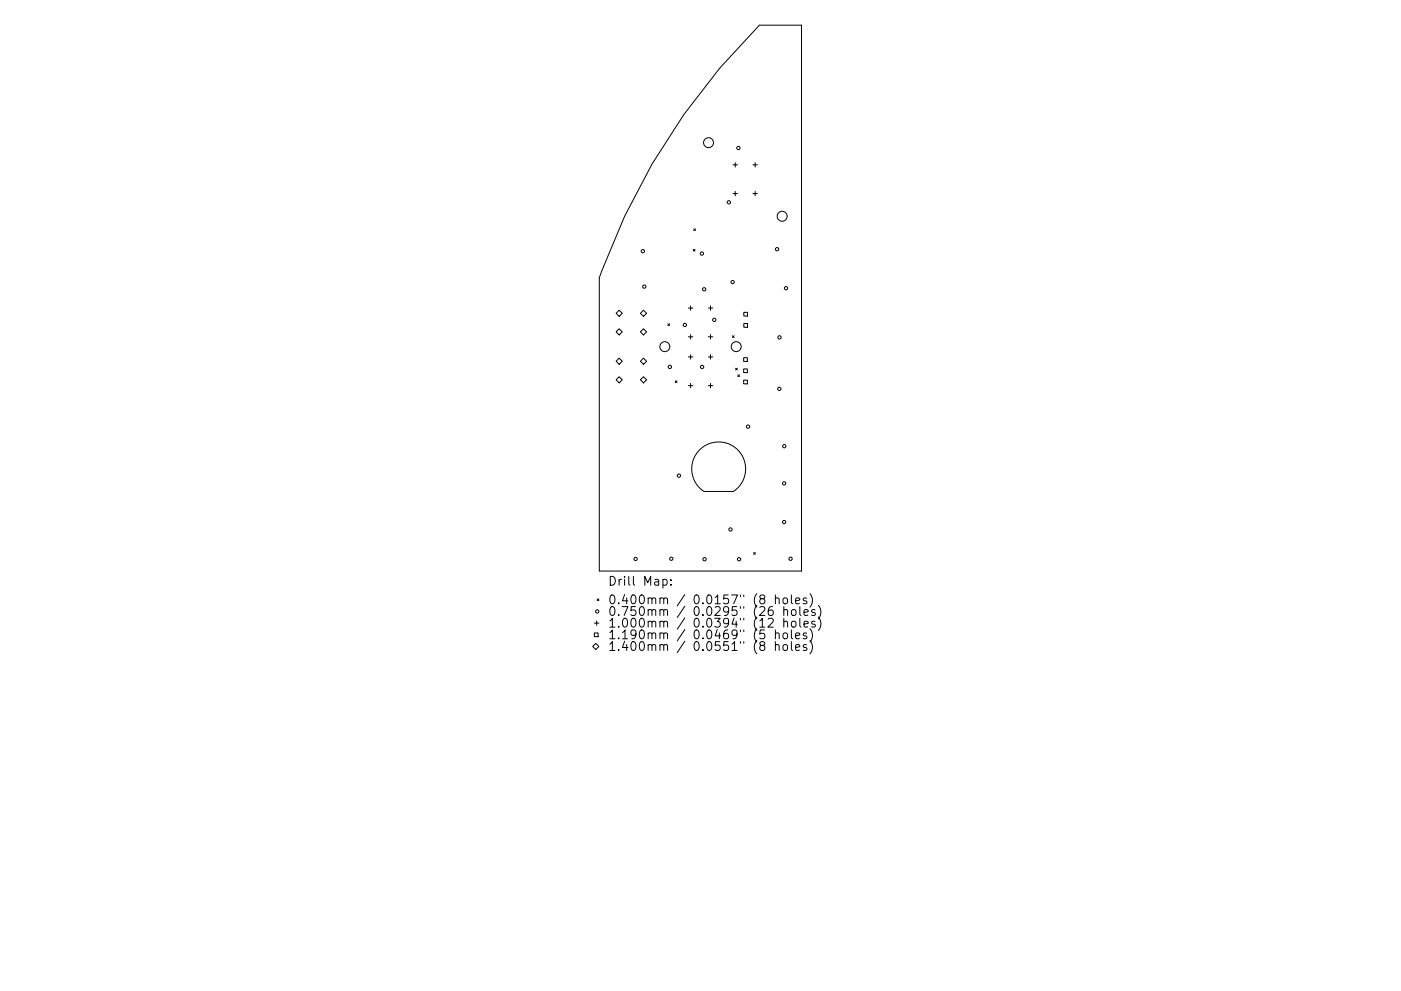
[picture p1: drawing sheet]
<svg xmlns="http://www.w3.org/2000/svg" width="297mm" height="210mm" viewBox="0 0 297 210" stroke-linecap="round" stroke-linejoin="round" font-family="sans-serif">
<defs><g id="words">
<g font-size="2.6">
<text x="128.8" y="124.3">Drill Map:</text>
<text x="128.8" y="128.2">0.400mm / 0.0157&quot; (8 holes)</text>
<text x="128.8" y="130.7">0.750mm / 0.0295&quot; (26 holes)</text>
<text x="128.8" y="133.1">1.000mm / 0.0394&quot; (12 holes)</text>
<text x="128.8" y="135.6">1.190mm / 0.0469&quot; (5 holes)</text>
<text x="128.8" y="138.1">1.400mm / 0.0551&quot; (8 holes)</text>
</g>
</g></defs>
<g fill="none" stroke="#000" stroke-width=".21">
<path d="M161 5.3h8.9v115.9h-42.8v-62.3a142.9 142.9 0 0 1 33.9-53.6zM155.4 35h1M155.9 34.5v.9M159.6 35h1M160.1 34.5v.9M147 52.9l.4 .4M147.1 48.6l.4 .3M147.4 52.9l-.4 .4M147.5 48.6l-.4 .3M155.4 41.1h1M155.9 40.6v.9M159.6 41.1h1"/>
<path d="M160.1 40.6v.9M130.6 70.4l.7-.6 .6 .6-.6 .7zM131.3 65.8l.6 .7-.6 .6-.7-.6zM131.3 76l.6 .6-.6 .7-.7-.7zM131.3 79.9l.6 .7-.6 .6-.7-.6zM135.8 70.4l.6-.6 .7 .6-.7 .7zM136.4 65.8l.7 .7-.7 .6-.6-.6zM136.4 76l.7 .6-.7 .7-.6-.7zM136.4 79.9l.7 .7-.7 .6-.6-.6zM141.6 68.7l.4 .4M142 68.7l-.4 .4M146 65.4h.9"/>
<path d="M146 71.5h.9M146 75.7h.9M146.4 64.9v.9M146.4 71v.9M146.4 75.3v.9M150.2 65.4h.9M150.2 71.5h.9M150.2 75.7h.9M150.6 64.9v.9M150.6 71v.9M150.6 75.3v.9M155.3 71.2l.4 .4"/>
<path d="M155.7 71.2l-.4 .4M156 78.1l.3 .4M156.3 78.1l-.3 .4M156.4 79.5l.4 .4M156.8 79.5l-.4 .4M157.7 75.9h.8v.8h-.8zM157.7 78.3h.8v.8h-.8zM157.7 66.3h.8v.8h-.8zM157.7 68.6h.8v.8h-.8zM143.2 80.8l.3 .4M143.5 80.8l-.3 .4M146 81.8h.9"/>
<path d="M146.4 81.4v.9M148.5 95.3a5.7 5.7 0 0 1 8.4 .7 5.7 5.7 0 0 1-1.4 8.3h-6.3a5.7 5.7 0 0 1-.7-9zM150.2 81.8h.9M150.6 81.4v.9M157.7 80.7h.8v.7h-.8zM159.8 117.2l.4 .4M160.2 117.2l-.4 .4M125.7 137.2l.6-.7 .7 .7-.7 .6zM126 134.3h.8v.8h-.8zM126 132.2h1M126.5 131.7v1M126.6 127.1l.4 .3"/>
<path d="M127 127.1l-.4 .3M140.6 123l.5-.1 .3 .4v.5l-.1 .3h-.7M142.2 124v.2M142.2 123v.2M162.9 131.4l.2-.2h.5l.3 .2v.3v.3l-1.1 1.1h1.1M163.8 128.7a.74 .74 0 0 0-.9 .8v.7l.2 .3 .5 .1 .3-.2v-.6l-.1-.3-.6-.1-.3 .4M164.4 127l.3-.1h.4l.1 1.2M164.4 134.5l.3-.2 .4 .1 .1 1.1M164.4 136.9l.3-.1h.4l.1 1.2M164.4 126.2v1.9M164.4 133.7v1.8M164.4 136.1v1.9"/>
<path d="M166.2 126.9h.4l.4 .3v.5l-.4 .4-.4-.1-.2-.3v-.5zM166.2 129.5l.2-.2 .5 .1 .1 1.2M166.2 132l.2-.2 .5 .1 .1 1.2M166.2 134.4l.4-.1 .4 .3v.6l-.4 .3-.4-.1-.2-.2v-.6zM166.2 136.8h.4l.4 .3v.5l-.4 .4-.4-.1-.2-.3v-.5zM166.2 128.7v1.9M166.2 131.2v1.9M167.8 126.2v1.6l.3 .3M167.8 133.7v1.6l.3 .2M167.8 136.1v1.6l.3 .3M167.9 129.5l.2-.2 .6 .2 .1 .7-.2 .3-.5 .1-.2-.2zM168 131.9l.4-.1 .4 .4v.5l-.4 .4-.4-.1-.2-.3v-.5z"/>
<path d="M168.7 127.5l.9-.2-.1-.4h-.6l-.2 .2 .1 .9h.7M168.7 134.9l.9-.2-.1-.3-.6-.1-.2 .2 .1 .9h.7M168.7 137.4l.9-.2-.1-.4h-.6l-.2 .2 .1 .9h.7M169.6 128.7v1.6l.2 .3M169.6 131.2v1.6l.2 .3M170.5 130l.9-.2-.1-.4-.6-.1-.2 .3 .1 .9h.7M170.5 132.4l.9-.1-.1-.4-.6-.1-.2 .3 .1 .9h.7M171 126.9h-.4l-.3 .2 .1 .3 .6 .2v.4h-.7M171 134.4l-.4-.1-.3 .2 .1 .3 .6 .2v.4h-.7M171 136.8h-.4l-.3 .2 .1 .3 .6 .2v.4h-.7M171.7 126a2.15 2.15 0 0 1 0 2.8M171.7 133.4a2.15 2.15 0 0 1 0 2.8"/>
<path d="M171.7 135.9a2.15 2.15 0 0 1 0 2.8M172.8 129.4l-.5-.1-.2 .3 .1 .3 .6 .1v.5h-.7M172.8 131.9l-.5-.1-.2 .3 .1 .2 .6 .2v.5h-.7M173.5 128.4a2.15 2.15 0 0 1 0 2.9M173.5 130.9a2.15 2.15 0 0 1 0 2.9"/>
<circle cx="150.2" cy="30.3" r="1.05"/>
<circle cx="156.6" cy="31.4" r=".35"/>
<circle cx="136.3" cy="53.3" r=".35"/>
<circle cx="148.8" cy="53.8" r=".35"/>
<circle cx="154.5" cy="42.9" r=".35"/>
<circle cx="155.3" cy="59.9" r=".35"/>
<circle cx="164.7" cy="52.9" r=".35"/>
<circle cx="165.8" cy="45.9" r="1.05"/>
<circle cx="136.6" cy="60.8" r=".35"/>
<circle cx="141" cy="73.5" r="1.05"/>
<circle cx="142" cy="77.8" r=".35"/>
<circle cx="145.2" cy="68.9" r=".35"/>
<circle cx="148.9" cy="77.9" r=".35"/>
<circle cx="149.3" cy="61.4" r=".35"/>
<circle cx="151.4" cy="67.9" r=".35"/>
<circle cx="156.1" cy="73.5" r="1.05"/>
<circle cx="165.3" cy="71.6" r=".35"/>
<circle cx="166.6" cy="61.1" r=".35"/>
<circle cx="158.6" cy="90.5" r=".35"/>
<circle cx="165.2" cy="82.5" r=".35"/>
<circle cx="166.3" cy="94.7" r=".35"/>
<circle cx="134.8" cy="118.6" r=".35"/>
<circle cx="142.3" cy="118.5" r=".35"/>
<circle cx="143.9" cy="100.9" r=".35"/>
<circle cx="149.4" cy="118.6" r=".35"/>
<circle cx="154.9" cy="112.3" r=".35"/>
<circle cx="156.7" cy="118.6" r=".35"/>
<circle cx="166.3" cy="102.6" r=".35"/>
<circle cx="166.3" cy="110.8" r=".35"/>
<circle cx="167.6" cy="118.6" r=".35"/>
<circle cx="126.6" cy="129.7" r=".35"/>
</g>
<use href="#words"/>
</svg>
